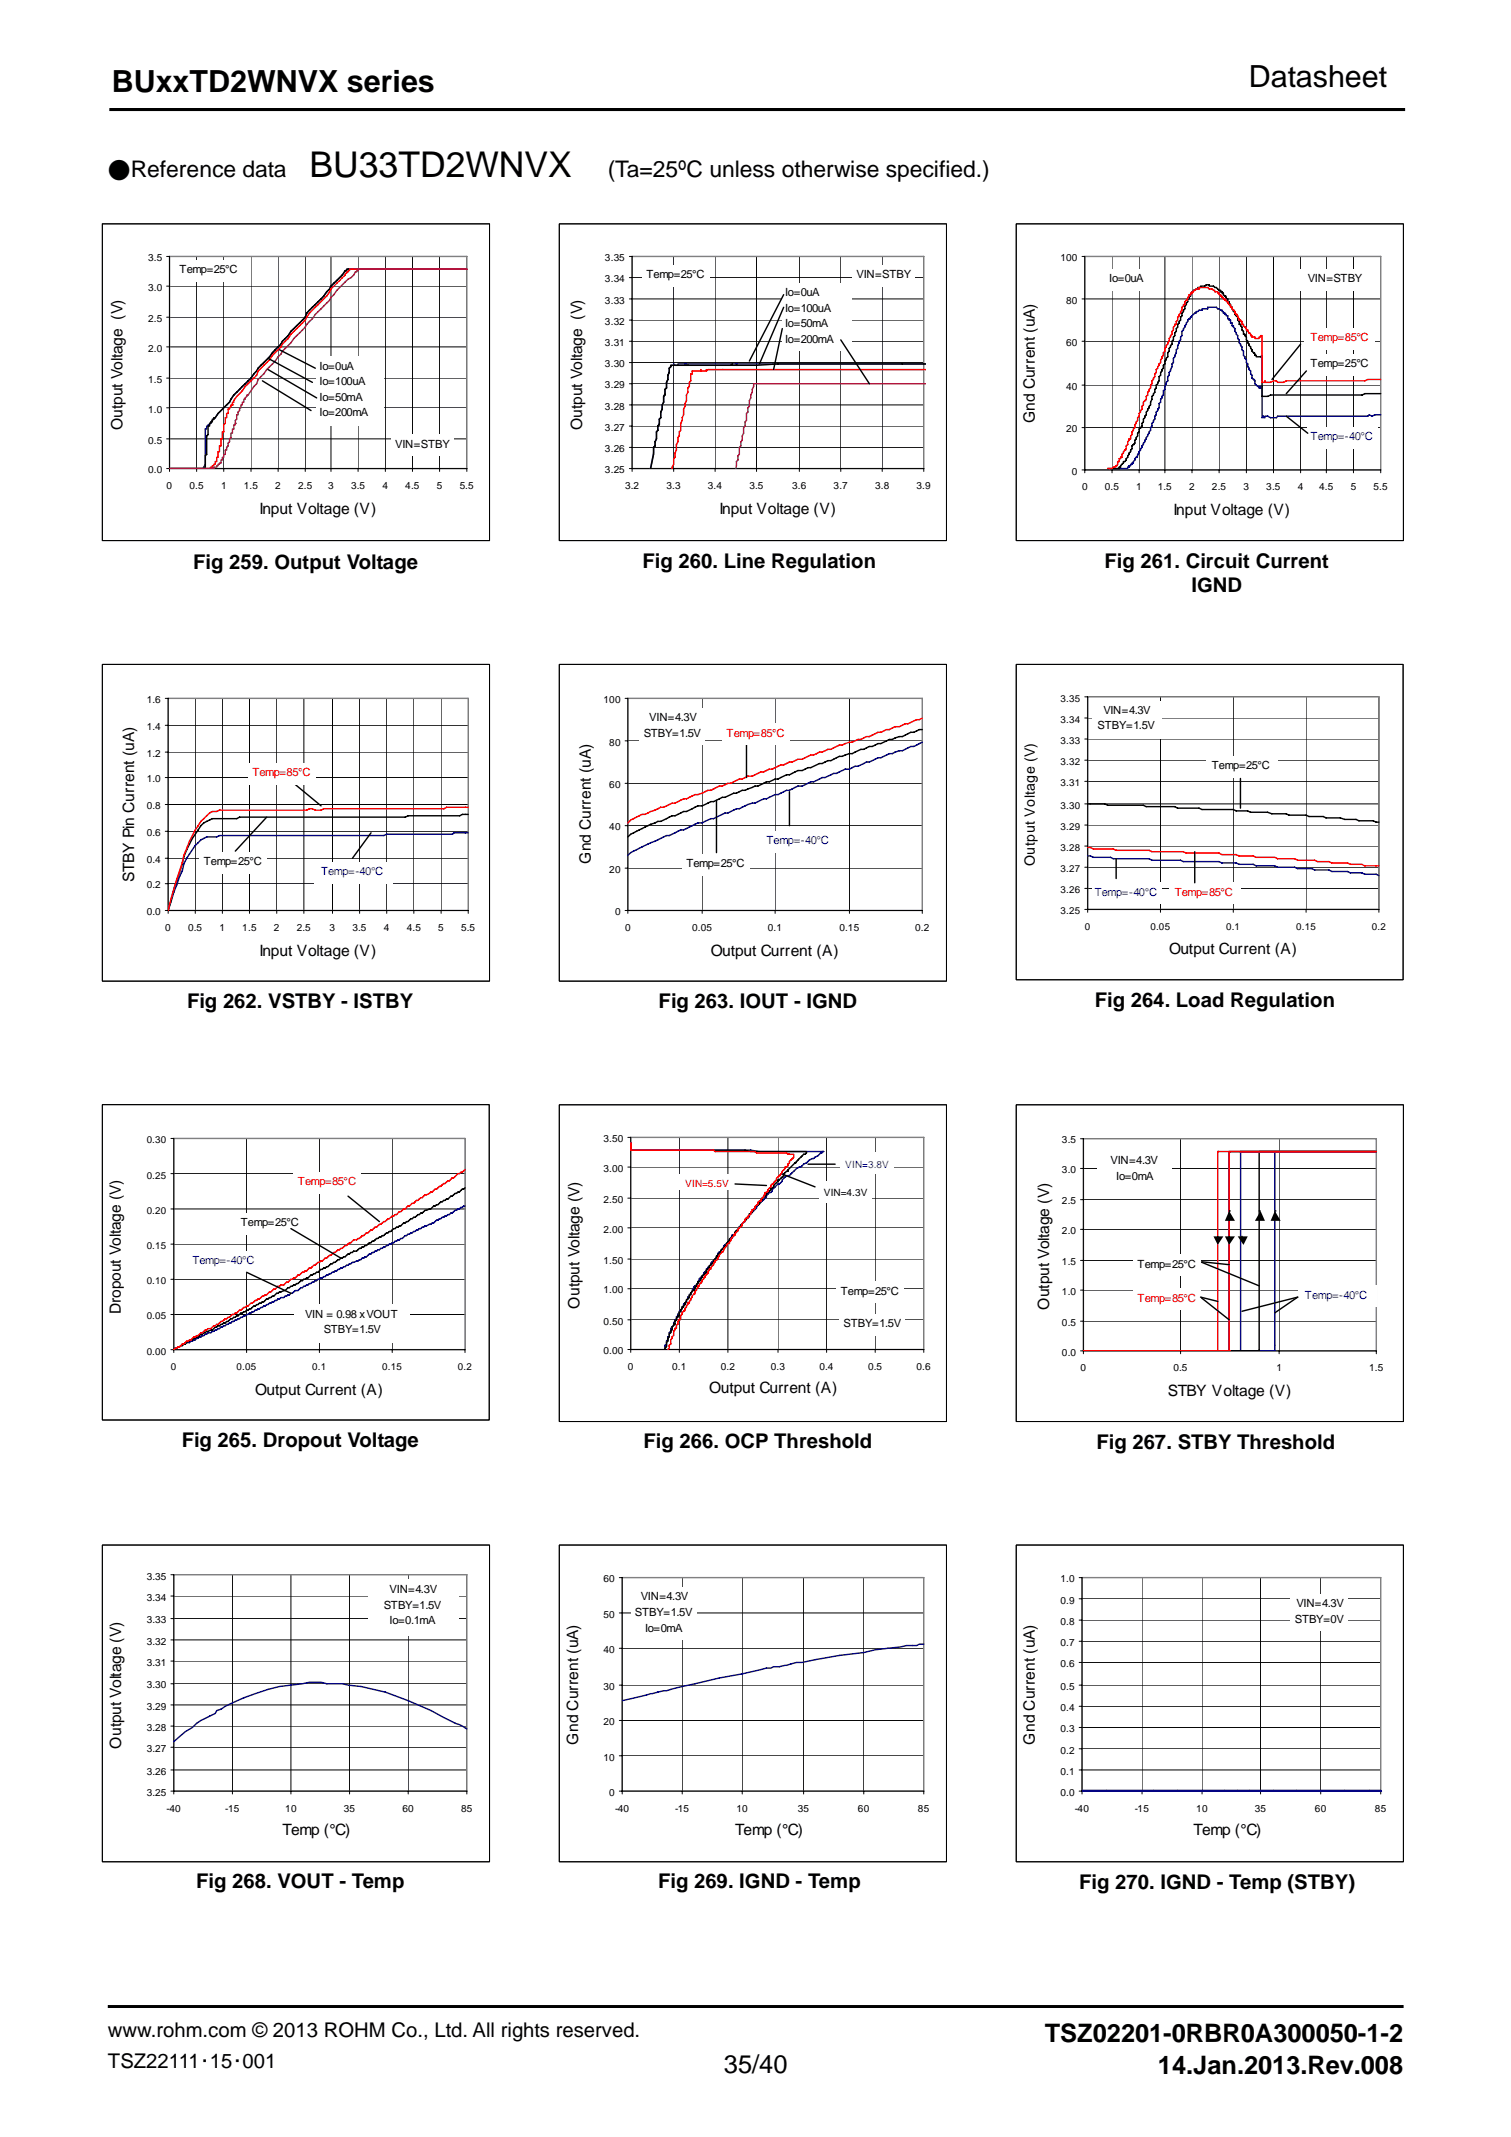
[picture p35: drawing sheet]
<svg xmlns="http://www.w3.org/2000/svg" width="210mm" height="297mm" viewBox="0 0 210 297" stroke-linecap="round" stroke-linejoin="round" font-family="sans-serif">
<defs><g id="words">
<text font-size="4.9" x="43" y="24.6">BU33TD2WNVX</text>
<g font-size="4.2">
<text x="15.5" y="12.8">BUxxTD2WNVX series</text>
<text x="173.6" y="12.1">Datasheet</text>
</g>
<g font-size="3.5">
<text x="145.2" y="283.9">TSZ02201-0RBR0A300050-1-2</text>
<text x="100.6" y="288.1">35/40</text>
<text x="160.9" y="288.2">14.Jan.2013.Rev.008</text>
</g>
<g font-size="3.2">
<text x="15" y="24.6">●Reference data</text>
<text x="84.5" y="24.6">(Ta=25ºC unless otherwise specified.)</text>
</g>
<g font-size="2.8">
<text x="26.9" y="79.1">Fig 259. Output Voltage</text>
<text x="89.3" y="79">Fig 260. Line Regulation</text>
<text x="153.5" y="79">Fig 261. Circuit Current</text>
<text x="165.6" y="82.3">IGND</text>
<text x="26" y="140.1">Fig 262. VSTBY - ISTBY</text>
<text x="91.5" y="140.1">Fig 263. IOUT - IGND</text>
<text x="152.1" y="140">Fig 264. Load Regulation</text>
<text x="25.2" y="201.2">Fig 265. Dropout Voltage</text>
<text x="89.4" y="201.3">Fig 266. OCP Threshold</text>
<text x="152.4" y="201.4">Fig 267. STBY Threshold</text>
<text x="27.3" y="262.5">Fig 268. VOUT - Temp</text>
<text x="91.5" y="262.5">Fig 269. IGND - Temp</text>
<text x="150" y="262.6">Fig 270. IGND - Temp (STBY)</text>
<text x="15" y="283.1">www.rohm.com © 2013 ROHM Co., Ltd. All rights reserved.</text>
<text x="15" y="287.5">TSZ22111･15･001</text>
</g>
<g font-size="2.2">
<text x="17" y="59.8" transform="rotate(-90 17 59.8)">Output Voltage (V)</text>
<text x="80.9" y="59.8" transform="rotate(-90 80.9 59.8)">Output Voltage (V)</text>
<text x="143.8" y="58.8" transform="rotate(-90 143.8 58.8)">Gnd Current (uA)</text>
<text x="36.1" y="71.4">Input Voltage (V)</text>
<text x="100" y="71.4">Input Voltage (V)</text>
<text x="163.1" y="71.6">Input Voltage (V)</text>
<text x="18.6" y="122.6" transform="rotate(-90 18.6 122.6)">STBY Pin Current (uA)</text>
<text x="82.1" y="120.1" transform="rotate(-90 82.1 120.1)">Gnd Current (uA)</text>
<text x="36.1" y="132.8">Input Voltage (V)</text>
<text x="98.8" y="132.8">Output Current (A)</text>
<text x="162.5" y="132.7">Output Current (A)</text>
<text x="16.8" y="182.7" transform="rotate(-90 16.8 182.7)">Dropout Voltage (V)</text>
<text x="80.5" y="181.9" transform="rotate(-90 80.5 181.9)">Output Voltage (V)</text>
<text x="145.8" y="182.1" transform="rotate(-90 145.8 182.1)">Output Voltage (V)</text>
<text x="35.5" y="193.9">Output Current (A)</text>
<text x="98.6" y="193.7">Output Current (A)</text>
<text x="162.3" y="194.1">STBY Voltage (V)</text>
<text x="16.8" y="243.1" transform="rotate(-90 16.8 243.1)">Output Voltage (V)</text>
<text x="80.3" y="242.5" transform="rotate(-90 80.3 242.5)">Gnd Current (uA)</text>
<text x="143.8" y="242.5" transform="rotate(-90 143.8 242.5)">Gnd Current (uA)</text>
<text x="39.2" y="255">Temp (°C)</text>
<text x="102.2" y="255">Temp (°C)</text>
<text x="165.8" y="255">Temp (°C)</text>
</g>
<text font-size="2" x="143.8" y="120.4" transform="rotate(-90 143.8 120.4)">Output Voltage (V)</text>
<g font-size="1.6">
<text x="25" y="38">Temp=25°C</text>
<text x="89.8" y="38.6">Temp=25°C</text>
<text x="109.1" y="41.2">Io=0uA</text>
<text x="119" y="38.6">VIN=STBY</text>
<text x="154.1" y="39.2">Io=0uA</text>
<text x="181.7" y="39.2">VIN=STBY</text>
<text x="109.1" y="43.3">Io=100uA</text>
<text x="109.1" y="45.5">Io=50mA</text>
<text x="109.1" y="47.7">Io=200mA</text>
<text x="44.4" y="51.4">Io=0uA</text>
<text x="44.4" y="53.6">Io=100uA</text>
<text x="182.1" y="51">Temp=25°C</text>
<text x="44.4" y="55.7">Io=50mA</text>
<text x="44.4" y="57.9">Io=200mA</text>
<text x="54.9" y="62.2">VIN=STBY</text>
<text x="90.2" y="100.2">VIN=4.3V</text>
<text x="152.5" y="101.4">STBY=1.5V</text>
<text x="153.3" y="99.2">VIN=4.3V</text>
<text x="89.4" y="102.4">STBY=1.5V</text>
<text x="168.4" y="106.9">Temp=25°C</text>
<text x="28.3" y="120.3">Temp=25°C</text>
<text x="95.4" y="120.5">Temp=25°C</text>
<text x="154.3" y="161.8">VIN=4.3V</text>
<text x="155.1" y="164">Io=0mA</text>
<text x="33.5" y="170.4">Temp=25°C</text>
<text x="116.8" y="179.9">Temp=25°C</text>
<text x="158.1" y="176.2">Temp=25°C</text>
<text x="42.4" y="183.1">VIN = 0.98 x VOUT</text>
<text x="45" y="185.3">STBY=1.5V</text>
<text x="117.2" y="184.4">STBY=1.5V</text>
<text x="54.1" y="221.5">VIN=4.3V</text>
<text x="53.3" y="223.6">STBY=1.5V</text>
<text x="54.1" y="225.8">Io=0.1mA</text>
<text x="88.2" y="224.6">STBY=1.5V</text>
<text x="89" y="222.5">VIN=4.3V</text>
<text x="89.6" y="226.8">Io=0mA</text>
<text x="180" y="225.6">STBY=0V</text>
<text x="180.1" y="223.4">VIN=4.3V</text>
</g>
<g font-size="1.6" fill="#f00">
<text x="182.1" y="47.5">Temp=85°C</text>
<text x="35.1" y="107.9">Temp=85°C</text>
<text x="101" y="102.4">Temp=85°C</text>
<text x="163.3" y="124.5">Temp=85°C</text>
<text x="41.4" y="164.7">Temp=85°C</text>
<text x="158.1" y="180.9">Temp=85°C</text>
</g>
<g font-size="1.6" fill="#00f">
<text x="182.1" y="61.2">Temp=-40°C</text>
<text x="106.5" y="117.3">Temp=-40°C</text>
<text x="44.6" y="121.7">Temp=-40°C</text>
<text x="152.1" y="124.5">Temp=-40°C</text>
<text x="26.7" y="175.7">Temp=-40°C</text>
<text x="181.3" y="180.5">Temp=-40°C</text>
</g>
<g font-size="1.4">
<text x="20.6" y="40.4">3.0</text>
<text x="20.6" y="36.3">3.5</text>
<text x="84.1" y="39.2">3.34</text>
<text x="84.1" y="36.3">3.35</text>
<text x="147.4" y="36.3">100</text>
<text x="20.6" y="44.8">2.5</text>
<text x="84.1" y="45.1">3.32</text>
<text x="84.1" y="42.2">3.33</text>
<text x="148.2" y="42.2">80</text>
<text x="20.6" y="53.2">1.5</text>
<text x="20.6" y="48.9">2.0</text>
<text x="84.1" y="54">3.29</text>
<text x="84.1" y="51.1">3.30</text>
<text x="84.1" y="48.1">3.31</text>
<text x="148.2" y="48.1">60</text>
<text x="20.6" y="57.3">1.0</text>
<text x="84.1" y="59.9">3.27</text>
<text x="84.1" y="56.9">3.28</text>
<text x="148.2" y="54.2">40</text>
<text x="20.6" y="65.8">0.0</text>
<text x="20.6" y="61.7">0.5</text>
<text x="84.1" y="65.8">3.25</text>
<text x="84.1" y="62.8">3.26</text>
<text x="148.2" y="60.1">20</text>
<text x="149" y="66">0</text>
<text x="23.2" y="67.9">0</text>
<text x="26.3" y="67.9">0.5</text>
<text x="30.7" y="67.9">1</text>
<text x="33.9" y="67.9">1.5</text>
<text x="38.2" y="67.9">2</text>
<text x="41.4" y="67.9">2.5</text>
<text x="45.6" y="67.9">3</text>
<text x="48.8" y="67.9">3.5</text>
<text x="53.1" y="67.9">4</text>
<text x="56.3" y="67.9">4.5</text>
<text x="60.7" y="67.9">5</text>
<text x="63.9" y="67.9">5.5</text>
<text x="86.9" y="67.9">3.2</text>
<text x="92.6" y="67.9">3.3</text>
<text x="98.4" y="67.9">3.4</text>
<text x="104.1" y="67.9">3.5</text>
<text x="110.1" y="67.9">3.6</text>
<text x="115.8" y="67.9">3.7</text>
<text x="121.6" y="67.9">3.8</text>
<text x="127.4" y="67.9">3.9</text>
<text x="150.4" y="68.2">0</text>
<text x="153.5" y="68.2">0.5</text>
<text x="157.9" y="68.2">1</text>
<text x="160.9" y="68.2">1.5</text>
<text x="165.2" y="68.2">2</text>
<text x="168.4" y="68.2">2.5</text>
<text x="172.8" y="68.2">3</text>
<text x="176" y="68.2">3.5</text>
<text x="180.3" y="68.2">4</text>
<text x="183.3" y="68.2">4.5</text>
<text x="187.7" y="68.2">5</text>
<text x="190.9" y="68.2">5.5</text>
<text x="20.4" y="101.5">1.4</text>
<text x="20.4" y="97.7">1.6</text>
<text x="83.9" y="97.7">100</text>
<text x="147.4" y="100.5">3.34</text>
<text x="147.4" y="97.5">3.35</text>
<text x="20.4" y="105.2">1.2</text>
<text x="84.7" y="103.6">80</text>
<text x="147.4" y="106.3">3.32</text>
<text x="147.4" y="103.4">3.33</text>
<text x="20.4" y="112.5">0.8</text>
<text x="20.4" y="108.8">1.0</text>
<text x="84.7" y="109.5">60</text>
<text x="147.4" y="112.4">3.30</text>
<text x="147.4" y="109.3">3.31</text>
<text x="20.4" y="120">0.4</text>
<text x="20.4" y="116.2">0.6</text>
<text x="84.7" y="115.4">40</text>
<text x="147.4" y="118.3">3.28</text>
<text x="147.4" y="115.3">3.29</text>
<text x="20.4" y="123.5">0.2</text>
<text x="84.7" y="121.3">20</text>
<text x="147.4" y="124.1">3.26</text>
<text x="147.4" y="121.2">3.27</text>
<text x="20.4" y="127.2">0.0</text>
<text x="23" y="129.4">0</text>
<text x="26.1" y="129.4">0.5</text>
<text x="30.5" y="129.4">1</text>
<text x="33.7" y="129.4">1.5</text>
<text x="38.1" y="129.4">2</text>
<text x="41.2" y="129.4">2.5</text>
<text x="45.8" y="129.4">3</text>
<text x="49" y="129.4">3.5</text>
<text x="53.3" y="129.4">4</text>
<text x="56.5" y="129.4">4.5</text>
<text x="60.9" y="129.4">5</text>
<text x="64.1" y="129.4">5.5</text>
<text x="85.5" y="127.2">0</text>
<text x="86.9" y="129.4">0</text>
<text x="96.2" y="129.4">0.05</text>
<text x="106.7" y="129.4">0.1</text>
<text x="116.7" y="129.4">0.15</text>
<text x="127.2" y="129.4">0.2</text>
<text x="147.4" y="127.1">3.25</text>
<text x="150.7" y="129.2">0</text>
<text x="159.9" y="129.2">0.05</text>
<text x="170.4" y="129.2">0.1</text>
<text x="180.1" y="129.2">0.15</text>
<text x="190.6" y="129.2">0.2</text>
<text x="20.4" y="158.9">0.30</text>
<text x="83.9" y="158.8">3.50</text>
<text x="147.6" y="158.9">3.5</text>
<text x="20.4" y="163.8">0.25</text>
<text x="83.9" y="167.2">2.50</text>
<text x="83.9" y="162.9">3.00</text>
<text x="114.5" y="166.2">VIN=4.3V</text>
<text x="147.6" y="167.4">2.5</text>
<text x="147.6" y="163.1">3.0</text>
<text x="20.4" y="173.6">0.15</text>
<text x="20.4" y="168.7">0.20</text>
<text x="83.9" y="171.3">2.00</text>
<text x="147.6" y="171.5">2.0</text>
<text x="20.4" y="178.5">0.10</text>
<text x="83.9" y="179.8">1.00</text>
<text x="83.9" y="175.7">1.50</text>
<text x="147.6" y="180">1.0</text>
<text x="147.6" y="175.9">1.5</text>
<text x="20.4" y="183.4">0.05</text>
<text x="83.9" y="184.1">0.50</text>
<text x="147.6" y="184.3">0.5</text>
<text x="20.4" y="188.3">0.00</text>
<text x="23.7" y="190.4">0</text>
<text x="32.9" y="190.4">0.05</text>
<text x="43.4" y="190.4">0.1</text>
<text x="53.1" y="190.4">0.15</text>
<text x="63.6" y="190.4">0.2</text>
<text x="83.9" y="188.2">0.00</text>
<text x="87.2" y="190.4">0</text>
<text x="93.4" y="190.4">0.1</text>
<text x="100.2" y="190.4">0.2</text>
<text x="107.1" y="190.4">0.3</text>
<text x="113.9" y="190.4">0.4</text>
<text x="120.6" y="190.4">0.5</text>
<text x="127.4" y="190.4">0.6</text>
<text x="147.6" y="188.4">0.0</text>
<text x="150.2" y="190.6">0</text>
<text x="163.1" y="190.6">0.5</text>
<text x="177.4" y="190.6">1</text>
<text x="190.3" y="190.6">1.5</text>
<text x="20.4" y="219.6">3.35</text>
<text x="83.9" y="219.9">60</text>
<text x="147.4" y="219.9">1.0</text>
<text x="20.4" y="225.6">3.33</text>
<text x="20.4" y="222.5">3.34</text>
<text x="83.9" y="224.9">50</text>
<text x="147.4" y="225.8">0.8</text>
<text x="147.4" y="222.9">0.9</text>
<text x="20.4" y="231.5">3.31</text>
<text x="20.4" y="228.6">3.32</text>
<text x="83.9" y="229.8">40</text>
<text x="147.4" y="231.7">0.6</text>
<text x="147.4" y="228.8">0.7</text>
<text x="20.4" y="237.6">3.29</text>
<text x="20.4" y="234.7">3.30</text>
<text x="83.9" y="239.8">20</text>
<text x="83.9" y="234.9">30</text>
<text x="147.4" y="237.8">0.4</text>
<text x="147.4" y="234.9">0.5</text>
<text x="20.4" y="243.5">3.27</text>
<text x="20.4" y="240.6">3.28</text>
<text x="83.9" y="244.7">10</text>
<text x="147.4" y="243.7">0.2</text>
<text x="147.4" y="240.8">0.3</text>
<text x="20.4" y="249.6">3.25</text>
<text x="20.4" y="246.7">3.26</text>
<text x="23.2" y="251.8">-40</text>
<text x="31.3" y="251.8">-15</text>
<text x="39.6" y="251.8">10</text>
<text x="47.8" y="251.8">35</text>
<text x="55.9" y="251.8">60</text>
<text x="64.1" y="251.8">85</text>
<text x="84.7" y="249.6">0</text>
<text x="85.5" y="251.8">-40</text>
<text x="93.8" y="251.8">-15</text>
<text x="102.3" y="251.8">10</text>
<text x="110.9" y="251.8">35</text>
<text x="119.2" y="251.8">60</text>
<text x="127.6" y="251.8">85</text>
<text x="147.4" y="249.6">0.0</text>
<text x="147.4" y="246.7">0.1</text>
<text x="149.4" y="251.8">-40</text>
<text x="157.7" y="251.8">-15</text>
<text x="166.2" y="251.8">10</text>
<text x="174.4" y="251.8">35</text>
<text x="182.7" y="251.8">60</text>
<text x="191.1" y="251.8">85</text>
</g>
<text font-size="1.4" fill="#f00" x="95.2" y="165">VIN=5.5V</text>
<text font-size="1.4" fill="#00f" x="117.5" y="162.3">VIN=3.8V</text>
</g></defs>
<path d="M15.1 278.9h179.9" fill="none" stroke="#000" stroke-width=".28"/>
<path d="M15.3 15.1h179.9v.3h-179.9zM15 278.8h180v.2h-180z" fill="none" stroke="#000" stroke-width=".14"/>
<path d="M15.3 15.2h179.9" fill="none" stroke="#000" stroke-width=".3"/>
<path d="M14.2 31.1h53.8v44h-53.8z" fill="#fff"/>
<path d="M14.2 31.1h53.8v44h-53.8z" fill="none" stroke="#000" stroke-width=".14"/>
<path d="M23.6 35.6h41.3v29.5h-41.3z" fill="#fff"/>
<g fill="none" stroke="#000" stroke-width=".14">
<path d="M14.2 31.1h53.8v44h-53.8zM23.2 39.8h41.7M23.2 35.6h41.7v29.9M23.6 35.6v29.9M27.3 35.6v29.9M31.1 35.6v29.9M34.9 35.6v29.9M38.7 35.6v29.9M42.4 35.6v29.9M46 35.6v29.9M49.8 35.6v29.9M53.6 35.6v29.9"/>
<path d="M57.3 35.6v29.9M61.1 35.6v29.9M23.2 56.7h41.7M23.2 52.6h41.7M23.2 48.2h41.7M23.2 44.1h41.7M23.2 61h41.7M23.2 65.1h41.7"/>
</g>
<path d="M23.6 35.6h41.3v29.5h-41.3z" fill="none" stroke="#808080" stroke-width=".2"/>
<path d="M48.4 37.4h-.2v.2h-.2l-.4 .6-1.6 1.6-.2 .4-.8 .9-2.4 2.4-.2 .6-2 2-.4 .6-.8 .7-.1 .4-3.2 3.4a21.2 21.2 0 0 1-3.4 3.7l-.6 1-1.6 1.6-.4 .6h-.2v.2h-.2l-.2 .5h-.2v.2h-.2v.2h-.2v.4h-.2v4.9l-.2 .6M48.4 37.4h.1M48.4 37.4h16.5M23.6 65.1h4.7M28.1 65.1h.1M28.3 65.1h.1" fill="none" stroke="#000080" stroke-width=".2"/>
<path d="M48.4 37.4h16.5M48.4 37.4h-.2v.2h-.2l-.4 .6-1.6 1.6-.2 .4-.8 .9-2.4 2.4-.2 .6-2 2-.4 .6-.8 .7-.1 .4-3.2 3.4a21.2 21.2 0 0 1-3.4 3.7l-.6 1-1.6 1.6-.4 .6h-.2v.2l-.2 .1v.3h-.2v.1h-.2v.4h-.2v1.2l-.2 .2v1.2a3.8 3.8 0 0 1-.2 1.8v1.3l-.2 .2M48.4 37.4h.1M23.6 65.1h4.7M28.1 65.1h.1M28.3 65.1h.1" fill="none" stroke="#000" stroke-width=".2"/>
<path d="M49 37.4h-.4v.2h-.2v.2h-.2v.2h-.2v.2l-1.2 1.2a4.8 4.8 0 0 0-1.4 1.7l-1.6 1.6a4.8 4.8 0 0 0-1.4 1.8l-2 2-.4 .6-.8 .7-.1 .4-1.2 1.2-.4 .6-1.6 1.6-.2 .6-1.6 1.5-.4 .6-.8 .8-.4 .6v.2h-.2v.4M49 37.4h.1M49 37.4h15.9M32.3 56.3h-.2l-.2 .6h-.2v.6h-.2v.6h-.2v.2a.84 .84 0 0 1-.2 .7v1h-.2v1h-.2v1h-.2v.8h-.2v.8h-.2v.6h-.2v.3h-.2v.2h-.2v.2h-.2l-.2 .2M32.3 56.3h.1M23.6 65.1h5.5M28.1 65.1h.1M28.3 65.1h.1M28.5 65.1h.1M28.7 65.1h.1M28.9 65.1h.1M29.1 65.1h.1" fill="none" stroke="#f00" stroke-width=".2"/>
<g fill="none" stroke="#800080" stroke-width=".2">
<path d="M49.8 37.4v.2h-.2v.2h-.2l-.2 .4-.4 .4-.4 .2-1.6 1.6a19.8 19.8 0 0 1-3 3.3l-.4 .6-.8 .8-.2 .4-3.2 3.3-.1 .4-.9 1-2.3 2.5-.2 .6-.4 .4-.8 1.2h-.2l-.2 .6h-.2v.4h-.2v.4h-.2v.4h-.2v.4l-.2 .2v.4h-.2v.6l-.2 .1v.4M49.8 37.4h.1M49.8 37.4h15.1M32.7 58.8v.2h-.2v.6h-.2v.6h-.2v.6l-.2 .2v.4l-.2 .2v.4l-.2 .2v.4h-.2v.6h-.2v.4h-.2v.3h-.2v.4h-.2v.2h-.2v.2h-.2v.2h-.4v.2h-6.1M32.7 58.8h.1M28.1 65.1h.1M28.3 65.1h.1M28.5 65.1h.1M28.7 65.1h.1M28.9 65.1h.1M29.1 65.1h.1M29.3 65.1h.1"/>
<path d="M29.5 65.1h.1"/>
</g>
<g fill="#fff">
<path d="M24.3 36.2h9.4v3h-9.4z"/>
<path d="M44 49.6h9.3v9.6h-9.3z"/>
<path d="M54.3 60.4h8.8v3h-8.8z"/>
</g>
<path d="M36.5 52.9l6.7 4.2M37.3 51.4l6.7 3.9M37.3 49.8l6.1 3.3M38.8 48.6l5 2.6" fill="none" stroke="#000" stroke-width=".2"/>
<path d="M77.7 31.1h53.8v44h-53.8z" fill="#fff"/>
<path d="M77.7 31.1h53.8v44h-53.8z" fill="none" stroke="#000" stroke-width=".14"/>
<path d="M87.8 35.6h40.6v29.5h-40.6z" fill="#fff"/>
<g fill="none" stroke="#000" stroke-width=".14">
<path d="M77.7 31.1h53.8v44h-53.8zM87.5 38.6h40.9M87.5 35.6h40.9v29.9M87.8 35.6v29.9M93.6 35.6v29.9M99.4 35.6v29.9M105.1 35.6v29.9M111.1 35.6v29.9M116.8 35.6v29.9M122.6 35.6v29.9M87.5 59.2h40.9M87.5 56.3h40.9"/>
<path d="M87.5 53.3h40.9M87.5 50.4h40.9M87.5 47.4h40.9M87.5 44.5h40.9M87.5 41.6h40.9M87.5 62.2h40.9M87.5 65.1h40.9"/>
</g>
<path d="M87.8 35.6h40.6v29.5h-40.6z" fill="none" stroke="#808080" stroke-width=".2"/>
<path d="M95.2 50.6h-1v.2h-.4l-.2-.2v.2h-.4v.2l-.2 .2v.6l-.2 .4v.5l-.2 .4v.8l-.2 .2v.6l-.2 .4v.8l-.2 .4v.6a1.79 1.79 0 0 0-.2 1.2l-.2 .2v.5l-.2 .4v.6l-.2 .2v1l-.2 .4v.6a1.09 1.09 0 0 0-.2 1l-.4 2.2M95.2 50.6v.2M95.2 50.6h.2M95.4 50.6v.2zM95.4 50.6l.2 .2v-.2h6.7M102.3 50.6h.1M128.6 50.6h-26.3" fill="none" stroke="#000080" stroke-width=".2"/>
<path d="M98.2 51.6h-.8v-.2v.2h-1.2v.4h-.2v.9l-.2 .2v.6l-.2 .2v.6l-.2 .4v.8l-.2 .4v.4a1.79 1.79 0 0 0-.2 1.2l-.2 .4v.3l-.2 .4v1l-.2 .2v.6l-.2 .2v.6l-.2 .4v.8l-.2 .4v.6l-.2 .2v.7l-.2 .4v.3M98.2 51.4v.2zM100.4 51.4h-2l-.2 .2M100.4 51.4h.1M100.4 51.4h28.2" fill="none" stroke="#f00" stroke-width=".2"/>
<path d="M128.6 53.3h-23.9l-.2 1.2-.2 .4v.4l-.2 .4v.8l-.2 .2v.6l-.2 .2v.9l-.2 .3v.5a1.09 1.09 0 0 0-.2 1l-.2 .4v.6l-.1 .2v.6l-.3 .2v1l-.1 .2v.5l-.3 .3-.1 1" fill="none" stroke="#800080" stroke-width=".2"/>
<path d="M102.3 50.8h-.6v-.2l-.1 .2h-8.4v.2l-.2 .2v.6l-.2 .4v.5l-.2 .4v.8l-.2 .2v.8l-.2 .2v.8l-.2 .4v.6a1.79 1.79 0 0 0-.2 1.2l-.2 .2v.7l-.2 .2v.6l-.2 .2v1l-.2 .4v.6l-.2 .2v1l-.4 2M102.3 50.8h.1M128.6 50.6h-20.5l-3 .2h-2.8" fill="none" stroke="#000" stroke-width=".2"/>
<g fill="#fff">
<path d="M89.2 36.8h9.4v3h-9.4z"/>
<path d="M108.7 39.4h9.7v9.4h-9.7z"/>
<path d="M118.4 36.8h8.8v3h-8.8z"/>
</g>
<path d="M108.7 45.7l-1.2 5.7M108.9 42.7l-3.4 7.9M108.9 41l-4.8 9.2M116.8 47.2l4 6.1" fill="none" stroke="#000" stroke-width=".2"/>
<path d="M141.2 31.1h53.8v44h-53.8z" fill="#fff"/>
<path d="M141.2 31.1h53.8v44h-53.8z" fill="none" stroke="#000" stroke-width=".14"/>
<path d="M150.7 35.6h41.2v29.7h-41.2z" fill="#fff"/>
<g fill="none" stroke="#000" stroke-width=".14">
<path d="M141.2 31.1h53.8v44h-53.8zM150.4 35.6h41.5v30.1M150.7 35.6v30.1M154.5 35.6v30.1M158.3 35.6v30.1M161.9 35.6v30.1M165.7 35.6v30.1M169.4 35.6v30.1M173.2 35.6v30.1M177 35.6v30.1M180.7 35.6v30.1M184.3 35.6v30.1"/>
<path d="M188.1 35.6v30.1M150.4 59.4h41.5M150.4 53.5h41.5M150.4 47.4h41.5M150.4 41.6h41.5M150.4 65.3h41.5"/>
</g>
<path d="M150.7 35.6h41.2v29.7h-41.2z" fill="none" stroke="#808080" stroke-width=".2"/>
<g fill="none" stroke="#000080" stroke-width=".2">
<path d="M165.2 44.3h.1M165.5 44.1h.1M165.7 43.9h.1M165.8 43.7l.3-.2h.1v-.2h.3l.1-.2h.4v-.2h.8v-.2h.2a1.83 1.83 0 0 1 1.6 .4h.2v.2h.2v.2h.2v.2h.2v.2h.2v.4h.2v.2h.2v.4h.2v.4h.2v.2l.2 .2v.4l.4 .6v.4l.2 .1v.4l.4 .6v.4l.2 .2v.6l.4 .6v.4l.2 .2v.4l.4 .6v.4l.2 .2v.4l.2 .1M165.8 43.7h.1M165.8 43.7l-.7 .8-.2 .6-.4 .6v.2l-.2 .2v.6l-.2 .1v.4l-.2 .2v.2l-.2 .4v.4l-.2 .2v.4l-.2 .6-.2 .2v.6l-.2 .2v.4l-.2 .6-.2 .2v.4l-.2 .1v.6l-.2 .2-.2 .6v.4l-.2 .2v.6l-.4 .6v.4l-.2 .2v.6l-.4 .6v.4l-.2 .1v.5l-.2 .1v.3l-.2 .1v.4l-.2 .2v.4l-.4 .6-.2 .6-.2 .2v.2l-.4 .6v.2l-.2 .2-.2 .6-.4 .6M174.2 52.7l.2 .2v.4l.2 .2M174.2 52.7h.1M174.6 53.5l.2 .2h.2M174.6 53.5h.1M175 53.7h.2v.2v-.2h.2v4.4l.2-.3v.3h.2v-.3h.4l.4 .3h.8l.2-.3h12.5l.2-.1 .4 .1 .4-.1h.8M175 53.7v.2z"/>
<path d="M157.9 63.6h.1M157.9 63.6l-.4 .6v.1h-.2v.2h-.2v.2h-.2v.2h-.2v.2h-2.8"/>
</g>
<path d="M158.5 59.4h.1M169.2 40.2l.2 .2h.2v.2h.2v.1h.2v.3l.2 .1M169.2 40.2h.1M169.2 40.2l-.6-.4h-.6v-.2h-.4l-.2 .2h-.6v.2h-.3v.2l-.7 .2v.2h-.1l-.2 .5h-.3v.5h-.1v.3l-.4 .6v.4l-.4 .6v.4l-.2 .2v.4l-.4 .6v.4l-.2 .2v.4l-.2 .2v.4l-.2 .1v.4l-.2 .2v.4l-.4 .6v.4l-.2 .2v.6l-.4 .6v.4l-.2 .2v.4l-.4 .6v.4l-.2 .1v.6l-.4 .6v.4l-.2 .2v.4l-.4 .6-.2 1.2-.6 1v.4l-.4 .6v.4l-.2 .1v.4l-.4 .4v.4l-.2 .2v.4l-.4 .6v.4l-.2 .2M170.2 41.1l.2 .2v.3h.2v.3h.2l.2 .6 .4 .6v.2h.2v.4l.4 .4v.4l.2 .2v.4h.2v.2l.2 .2v.4l.2 .2v.4h.2v.2l.2 .1v.4l.2 .2 .2 .6 .2 .2 .2 .6 .4 .4v.2h.2v.2h.6l.2-.2v5.7h.8l.4-.2h12.7l.4-.2h2.2M170.2 41.1h.1M171.8 43.9h.1M174.2 49h.1M155.9 64.5h.1M155.9 64.5l-.2 .2v.2h-.2v.2h-1.6M157.5 61.8h.1M157.5 61.8l-.2 .2v.4l-.4 .6-.2 .6-.2 .2v.1l-.2 .3h-.2v.1l-.2 .2" fill="none" stroke="#000" stroke-width=".2"/>
<g fill="none" stroke="#f00" stroke-width=".2">
<path d="M159.1 55.7h.1M159.1 55.7l-.2 .2v.4l-.2 .2v.4l-.4 .6v.3l-.2 .3v.3l-.4 .6v.4l-.4 .6v.4l-.2 .2v.4h-.2v.2l-.2 .2v.4l-.2 .2v.4l-.2 .2M164.9 41.7l.2-.1 .1-.6h.3v-.3h.2v-.1h.1v-.2h.3l.1-.2h.4v-.2h1.2l.2 .2h.4l.2 .2h.2v.2h.4v.1h.2v.3h.2v.1h.2v.2h.2v.3h.2v.1h.2v.2h.2v.2l.2 .2M164.9 41.7h.1M164.9 41.7l-.2 .2v.4h-.2v.2l-.2 .2v.4l-.2 .2-.2 .6-.2 .2v.4l-.2 .2v.4h-.2v.2l-.2 .2v.4l-.2 .2v.4l-.2 .2v.1l-.2 .3v.3l-.6 1v.4l-.2 .2v.4l-.4 .6v.4l-.2 .2-.2 .6-.2 .2v.4l-.2 .2v.3l-.4 .6v.4l-.2 .2v.4l-.4 .6v.4l-.2 .2v.4l-.2 .2M170.8 42.3l.2 .2v.2h.2v.2l.2 .2M170.8 42.3h.1M171.4 43.1l.2 .2v.2l.4 .4 .2 .6h.2v.2h.2v.4h.2v.2l.4 .4v.2h.2v.2l.2 .2M171.4 43.1h.1M171.8 43.7h.1M173 45.5h.1M173.6 46.3l.2 .2v.2h.2v.1h.4v.3h.6v-.3h.2v-.1h.2v6.4h.4v-.2v.2h.8l.4-.2h.4l.2 .2h.8l.4-.2h10.9a3.1 3.1 0 0 1 1.8-.2h.4"/>
<path d="M173.6 46.3h.1M155.1 64.7h.1M156.3 62.6h.1M156.3 62.6l-.4 .6v.4h-.2v.2h-.2v.4h-.2v.3l-.4 .4h-.2l-.2 .2h-.6"/>
</g>
<g fill="#fff">
<path d="M151.7 37.4h9.8v3h-9.8z"/>
<path d="M180.7 37.4h9.8v3h-9.8z"/>
<path d="M181.3 45.7h9.8v2.9h-9.8z"/>
<path d="M181.3 49.2h9.8v3h-9.8z"/>
<path d="M181.7 59.4h9.8v3h-9.8z"/>
</g>
<path d="M178.8 57.8l2.9 2.4M180.7 47.8l-3.9 4.9M181.5 51.6l-2.7 3.1" fill="none" stroke="#000" stroke-width=".2"/>
<path d="M14.2 92.4h53.8v44h-53.8z" fill="#fff"/>
<path d="M14.2 92.4h53.8v44h-53.8z" fill="none" stroke="#000" stroke-width=".14"/>
<path d="M23.4 97.1h41.7v29.5h-41.7z" fill="#fff"/>
<g fill="none" stroke="#000" stroke-width=".14">
<path d="M14.2 92.4h53.8v44h-53.8zM23 97.1h42.1v29.9M23.4 97.1v29.9M27.1 97.1v29.9M30.9 97.1v29.9M34.7 97.1v29.9M38.5 97.1v29.9M42.2 97.1v29.9M46.2 97.1v29.9M50 97.1v29.9M53.7 97.1v29.9M57.5 97.1v29.9"/>
<path d="M61.3 97.1v29.9M23 119.3h42.1M23 115.5h42.1M23 111.8h42.1M23 108.1h42.1M23 104.5h42.1M23 100.8h42.1M23 122.8h42.1M23 126.6h42.1"/>
</g>
<path d="M23.4 97.1h41.7v29.5h-41.7z" fill="none" stroke="#808080" stroke-width=".2"/>
<path d="M65.1 115.8h-2l-.2 .2h-9.2l-.4 .1h-22.8l-.4 .2h-.6a1.83 1.83 0 0 0-1.6 .4 12.2 12.2 0 0 0-2.4 3.4l-.2 1-1.1 2.9-.8 2.6" fill="none" stroke="#000080" stroke-width=".2"/>
<path d="M65.1 113.2h-.8l-.4 .2h-7.2l-.4 .2h-23l-.4 .2h-2.4a2.54 2.54 0 0 0-1.8 .4l-.4 .2a12.6 12.6 0 0 0-3 5.7l-1.1 3.5-.8 3" fill="none" stroke="#000" stroke-width=".2"/>
<path d="M65.1 112.2h-3l-.4 .2h-16.7a1.75 1.75 0 0 1-1.6 0h-.4l-.4 .2h-12.1l-.4 .2a1.26 1.26 0 0 0-1.4 .6 10.9 10.9 0 0 0-2.7 4.5l-.5 1-2.1 7.7" fill="none" stroke="#f00" stroke-width=".2"/>
<path d="M43.6 119.9h10.9v2.9h-10.9z" fill="#fff"/>
<path d="M37.1 113.6l-4.4 4.7M40.8 108.9l3.8 3.1M51.6 115.8l-2.6 3.5" fill="none" stroke="#000" stroke-width=".2"/>
<g fill="#fff">
<path d="M27.7 118.5h9.4v3h-9.4z"/>
<path d="M34.5 106.1h9.3v3h-9.3z"/>
<path d="M77.7 92.4h53.8v44h-53.8z"/>
</g>
<path d="M77.7 92.4h53.8v44h-53.8z" fill="none" stroke="#000" stroke-width=".14"/>
<path d="M87.2 97.1h41v29.5h-41z" fill="#fff"/>
<path d="M77.7 92.4h53.8v44h-53.8zM86.9 97.1h41.3v29.9M87.2 97.1v29.9M97.6 97.1v29.9M107.7 97.1v29.9M118 97.1v29.9M86.9 114.8h41.3M86.9 108.9h41.3M86.9 103h41.3M86.9 120.7h41.3M86.9 126.6h41.3" fill="none" stroke="#000" stroke-width=".14"/>
<path d="M87.2 97.1h41v29.5h-41z" fill="none" stroke="#808080" stroke-width=".2"/>
<path d="M128.2 103.2l-1.2 .6h-.4l-1.2 .6h-.4l-1 .4h-.4l-1.2 .5h-.4l-1.2 .6h-.4l-1.2 .6h-.4l-.8 .4h-.5l-1.3 .6h-.4l-1.1 .6h-.4l-1.2 .6h-.4l-1.2 .6h-.6l-1.2 .6h-.4l-1.2 .5h-.4l-1.2 .6h-.4l-1.2 .6a4.3 4.3 0 0 0-2.2 .8h-.4l-1.1 .6h-.4l-1.6 .8h-.4l-1.2 .6h-.6l-2 1h-.4l-1.6 .7h-.4l-4.5 2.2-.9 .6" fill="none" stroke="#000080" stroke-width=".2"/>
<path d="M128.2 101.4h-.4l-.8 .4h-.4l-1.2 .6h-.4l-1 .4h-.4l-1.2 .6h-.4l-.8 .4h-.4l-.8 .4h-.4l-1.2 .6h-.4l-.9 .3h-.5l-1.1 .6h-.4l-.8 .4h-.4l-1.2 .6h-.4l-.8 .4h-.6l-1.2 .6h-.4l-1.2 .6h-.4l-.8 .4h-.4l-1.2 .6h-.4l-1.4 .6h-.4l-.8 .4h-.3l-1.2 .5h-.4l-1.2 .6h-.4l-1.2 .6h-.6l-1.6 .8h-.4l-1.2 .6h-.4l-1.6 .8h-.4l-1 .4-2.7 1.4-.5 .3" fill="none" stroke="#000" stroke-width=".2"/>
<path d="M128.2 99.8l-.4 .2h-.4l-1.2 .6h-.4l-.8 .4h-.6l-.8 .4h-.4l-.8 .4h-.4l-1.2 .6h-.4l-.8 .4h-.4l-.8 .4h-.4l-.9 .4h-.5l-1.1 .6h-.4l-.8 .3h-.4l-.8 .4h-.4l-1.2 .6h-.6l-.8 .4h-.4l-.8 .4h-.4l-1.2 .6h-.4l-.8 .4h-.4l-1.2 .6h-.6l-.8 .4h-.4l-1.1 .6h-.4l-.8 .4h-.4l-1.2 .6h-.4a3.5 3.5 0 0 1-1.8 .5l-1.2 .6h-.4l-1.2 .6h-.4l-1.2 .6h-.4l-2.2 1h-.4l-1.5 .8-.5 .4" fill="none" stroke="#f00" stroke-width=".2"/>
<path d="M105.7 115.5h10.4v3h-10.4z" fill="#fff"/>
<path d="M99.6 111.2v7.3M103.7 103.4v4.7M109.7 110v4.8" fill="none" stroke="#000" stroke-width=".2"/>
<g fill="#fff">
<path d="M94.8 118.7h9.3v2.9h-9.3z"/>
<path d="M100.4 100.6h9.3v3h-9.3z"/>
<path d="M88.8 98.4h9.2v5.2h-9.2z"/>
<path d="M77.7 153.6h53.8v44h-53.8z"/>
</g>
<path d="M77.7 153.6h53.8v44h-53.8z" fill="none" stroke="#000" stroke-width=".14"/>
<path d="M87.7 158.1h40.7v29.5h-40.7z" fill="#fff"/>
<g fill="none" stroke="#000" stroke-width=".14">
<path d="M77.7 153.6h53.8v44h-53.8zM87.2 158.1h41.2v29.9M87.7 158.1v29.9M94.4 158.1v29.9M101.2 158.1v29.9M108.1 158.1v29.9M114.9 158.1v29.9M121.6 158.1v29.9M128.4 179.1h-41.2M128.4 175h-41.2M128.4 170.7h-41.2M128.4 166.5h-41.2"/>
<path d="M128.4 162.2h-41.2M87.2 187.6h41.2M128.4 183.5h-41.2"/>
</g>
<path d="M87.7 158.1h40.7v29.5h-40.7z" fill="none" stroke="#808080" stroke-width=".2"/>
<g fill="none" stroke="#000080" stroke-width=".2">
<path d="M87.7 158.9h.1M87.7 159.1h.1M87.7 159.3h.1M87.7 159.5h.1M87.7 159.7h.1M87.7 159.9h.1M87.7 159.9h14.3a16.6 16.6 0 0 1 3.9 .2h8.6h-.2v.2h-.2l-1 .7a1.44 1.44 0 0 0-1 .6l-.4 .2-.4 .4a1.63 1.63 0 0 0-1.2 .8l-.4 .4a.98 .98 0 0 0-1 .8l-.2 .2a3.6 3.6 0 0 0-1.4 1.4 .78 .78 0 0 0-.6 .5l-.6 .6h-.2v.2l-.6 .6v.2l-.2 .2h-.2v.2l-.6 .6v.2l-.2 .2h-.2l-.2 .2v.2l-.4 .4v.2l-.1 .2h-.3v.2l-.4 .4a.66 .66 0 0 1-.6 .6v.2l-.3 .4v.1l-.4 .4M87.7 158.9v1M99.2 175.2h.1M99.2 175.2l-.4 .4v.2l-.4 .4v.2h-.2v.2l-.6 .8v.1h-.2l-.2 .3v.1l-.2 .2-.2 .6h-.2l-.2 .2v.2l-.4 .6v.2h-.2v.2l-.2 .2v.2l-.4 .6M101 172.8h.1M101 172.8l-.4 .4v.2l-.4 .4v.2h-.2l-.2 .2-.2 .6-.4 .4"/>
<path d="M95.2 181.1h.1M95.2 181.1l-.2 .2v.2l-.4 .6v.2h-.2l-.2 .6-.2 .1v.5h-.2v.1l-.2 .3v.3l-.2 .2v.2h-.2v.4l-.2 .2v.6h-.2v.4l-.2 .2v.6h-.2v.6"/>
</g>
<g fill="none" stroke="#000" stroke-width=".2">
<path d="M87.7 158.9h.1M87.7 159.1h.1M87.7 159.3h.1M87.7 159.5h.1M87.7 159.7h.1M87.7 159.9h.1M87.7 159.9h14.3a6.9 6.9 0 0 1 2.5 .2h7.6v.2l-.2 .1h-.2l-1.2 1.2M87.7 158.9v1M96.4 179.3h.1M96.4 179.3l-.4 .4-.2 .6-.4 .4v.2l-.4 .6v.2h-.2v.2l-.4 .6v.4h-.2v.1l-.4 .6v.4h-.2v.2l-.2 .2v.4l-.4 .6v.4l-.2 .2v.4l-.2 .2v.6l-.2 .2v.2M98 177h.1M98 177l-.4 .4-.2 .5-.2 .2h-.2v.3l-.6 .9"/>
<path d="M98.8 175.8h.1M98.8 175.8l-.8 1.2M100.6 173.4h.1M100.6 173.4l-.8 1v.2h-.2v.2l-.8 1M102.3 171.1h.1M102.3 171.1l-.1 .2v.2l-.5 .4v.1l-.1 .3h-.2v.1l-.4 .4v.2l-.4 .4M103.3 169.9h.1M103.3 169.9l-.3 .4v.2l-.7 .6M110.5 161.6h.1M110.5 161.6l-1 1v.2a.66 .66 0 0 0-.6 .6l-.6 .6h-.2v.2l-.6 .6v.2l-.2 .2h-.2v.2l-.6 .6v.2l-.6 .3v.3l-.4 .3v.2l-.6 .4v.2l-.4 .4v.2l-.2 .2h-.2v.2l-.4 .4v.2l-.4 .4M95.6 180.5h.1"/>
</g>
<g fill="none" stroke="#f00" stroke-width=".2">
<path d="M87.7 158.9h.1M87.7 159.1h.1M87.7 159.3h.1M87.7 159.5h.1M87.7 159.7h.1M87.7 159.9h.1M87.7 159.9h11.5l.2 .2h5.5l.2 .2h4.2l.2 .1M87.7 158.9v1M96.4 179.9h.1M100.4 174h.1M100.4 174l-.4 .4v.2l-.2 .2v.2l-.2 .2h-.2l-.2 .6-.4 .4v.2h-.2l-.2 .6-.4 .4v.1h-.2v.3l-.6 .7v.2h-.2l-.2 .6-.2 .2v.2l-.4 .4v.2l-.4 .6v.2h-.2l-.4 1-.2 .2M103 170.5h.1"/>
<path d="M103 170.5l-.4 .4v.2l-.4 .4v.2h-.2v.2l-.4 .4-.2 .5h-.2l-.2 .2v.2l-.4 .4v.2l-.2 .2M108.3 163.4h.1M108.3 163.4l-.4 .4v.2l-.4 .4v.2h-.2l-.2 .2v.2l-.4 .4v.2l-.2 .2h-.2l-.2 .5-.4 .5v.1h-.2l-.2 .2v.2l-.4 .4v.2l-.2 .2h-.2v.2l-.2 .2v.2l-.4 .4v.2h-.2l-.2 .2v.2l-.4 .4v.2l-.1 .2M109.5 160.4h.8v.4l-.2 .2M109.5 160.4h.2M110.1 161h.1M110.1 161l-.4 .4v.2l-.2 .2v.2l-.2 .2h-.2v.2l-.4 .4v.2l-.4 .4M94.4 183.5h.1M95 182.3h.1M95 182.3l-.4 .6v.4l-.4 .3v.4l-.2 .2v.4h-.2v.2l-.2 .2a.84 .84 0 0 1-.2 .8v.2l-.2 .2a.84 .84 0 0 1-.2 .8v.4l-.2 .2"/>
</g>
<g fill="#fff">
<path d="M94 163.2h8.6v2.2h-8.6z"/>
<path d="M116.8 160.3h7.4v2.9h-7.4z"/>
<path d="M113.9 164.2h7.3v2.9h-7.3z"/>
<path d="M116.2 178.1h9.4v3h-9.4z"/>
</g>
<path d="M102.2 164.6l4.3 .2M108.7 163.2l4.6 1.8M112.3 161.8h3.8" fill="none" stroke="#000" stroke-width=".2"/>
<g fill="#fff">
<path d="M116.6 182.7h9.2v2.9h-9.2z"/>
<path d="M141.2 153.6h53.8v44h-53.8z"/>
</g>
<path d="M141.2 153.6h53.8v44h-53.8z" fill="none" stroke="#000" stroke-width=".14"/>
<path d="M150.6 158.3h40.7v29.5h-40.7z" fill="#fff"/>
<path d="M141.2 153.6h53.8v44h-53.8zM150.2 158.3h41.1v29.9M150.6 158.3v29.9M164.1 158.3v29.9M177.8 158.3v29.9M150.2 179.3h41.1M150.2 175.2h41.1M150.2 170.9h41.1M150.2 166.8h41.1M150.2 162.4h41.1M150.2 183.6h41.1M150.2 187.8h41.1" fill="none" stroke="#000" stroke-width=".14"/>
<path d="M150.6 158.3h40.7v29.5h-40.7z" fill="none" stroke="#808080" stroke-width=".2"/>
<path d="M150.6 187.8h26.6M172.2 187.8h.1M172.4 187.8h.1M177.2 187.8h.1M177.2 187.8v-27.7h14.1h-18.9v27.7" fill="none" stroke="#000080" stroke-width=".2"/>
<path d="M150.6 187.8h24.4v-27.7h16.3h-20.5v27.7M170.6 187.8h.1M170.8 187.8h.1" fill="none" stroke="#000" stroke-width=".2"/>
<path d="M169.2 160.1v27.7M169.2 160.1h22.1h-20.5v27.7M169.2 160.1h.1M150.6 187.8h20.2M169 187.8h.1M169.2 187.8h.1M170.6 187.8h.1M170.8 187.8h.1" fill="none" stroke="#f00" stroke-width=".2"/>
<path d="M152.5 160.1h10.4v5.3h-10.4z" fill="#fff"/>
<path d="M172.6 171.9v.4M175 168.3h.1" fill="none" stroke="#000" stroke-width=".2"/>
<path d="M172 171.9h1.4l-.6 1.1zM175.2 168.3l.6 1.4h-1.4z" fill="#000"/>
<path d="M180.3 178.7h11v3h-11z" fill="#fff"/>
<path d="M166.8 175.4l8.2 3.3M166.8 180.3l4 3.2M180.3 180.3l-3.1 2.2" fill="none" stroke="#000" stroke-width=".2"/>
<g fill="#fff">
<path d="M157.5 174.4h9.3v3h-9.3z"/>
<path d="M157.5 179.1h9.3v3h-9.3z"/>
</g>
<path d="M167 175.4l3.8 .4M169.2 171.9v.4M170.8 168.3h.1M170.8 171.9v.4M177.2 168.3h.1M166.8 180.3l2.4 .6M180.3 180.3l-7.7 2" fill="none" stroke="#000" stroke-width=".2"/>
<path d="M168.6 171.9h1.4l-.8 1.1zM170.2 171.9h1.4l-.8 1.1zM170.8 168.3l.8 1.4h-1.4zM177.2 168.3l.8 1.4h-1.4z" fill="#000"/>
<path d="M14.2 214.8h53.8v44h-53.8z" fill="#fff"/>
<path d="M14.2 214.8h53.8v44h-53.8z" fill="none" stroke="#000" stroke-width=".14"/>
<path d="M24.2 218.9h40.7v30.1h-40.7z" fill="#fff"/>
<g fill="none" stroke="#000" stroke-width=".14">
<path d="M14.2 214.8h53.8v44h-53.8zM23.7 218.9h41.2v30.5M24.2 218.9v30.5M32.3 218.9v30.5M40.4 218.9v30.5M48.6 218.9v30.5M56.7 218.9v30.5M23.7 239.9h41.2M64.9 237h-41.2M64.9 234h-41.2M64.9 230.9h-41.2M64.9 227.9h-41.2"/>
<path d="M64.9 225h-41.2M64.9 221.8h-41.2M23.7 246h41.2M23.7 249h41.2M64.9 242.9h-41.2"/>
</g>
<path d="M24.2 218.9h40.7v30.1h-40.7z" fill="none" stroke="#808080" stroke-width=".2"/>
<path d="M64.9 240.3l-.6-.4a22 22 0 0 1-4.4-2.1l-3.2-1.4-3.1-1.2-3.4-.8-1.8-.2-.8-.2h-2.2a6.8 6.8 0 0 0-3.4 0 26.3 26.3 0 0 0-10.7 3.2l-.6 .4-.6 .2-.2 .4-.8 .3a6.2 6.2 0 0 0-2.4 1.6l-1 .6-1.5 1.4" fill="none" stroke="#000080" stroke-width=".2"/>
<g fill="#fff">
<path d="M51.2 219.5h12.5v7.9h-12.5z"/>
<path d="M77.7 214.8h53.8v44h-53.8z"/>
</g>
<path d="M77.7 214.8h53.8v44h-53.8z" fill="none" stroke="#000" stroke-width=".14"/>
<path d="M86.5 219.3h41.9v29.7h-41.9z" fill="#fff"/>
<g fill="none" stroke="#000" stroke-width=".14">
<path d="M77.7 214.8h53.8v44h-53.8zM86.1 219.3h42.3v30.1M86.5 219.3v30.1M94.8 219.3v30.1M103.1 219.3v30.1M111.7 219.3v30.1M120 219.3v30.1M86.1 239.1h42.3M86.1 234.2h42.3M128.4 229.1h-42.3M128.4 224.2h-42.3M86.1 244.1h42.3"/>
<path d="M86.1 249h42.3"/>
</g>
<path d="M86.5 219.3h41.9v29.7h-41.9z" fill="none" stroke="#808080" stroke-width=".2"/>
<path d="M128.4 228.5h-.6l-.4 .2h-1.4l-.8 .2-3.6 .4-1.6 .4-3.4 .4-5.1 1h-.8l-2.4 .6h-.8l-.4 .2h-.6l-3.4 .8-3.1 .5-13.5 3.2" fill="none" stroke="#000080" stroke-width=".2"/>
<g fill="#fff">
<path d="M87.7 220.7h9.1v7.2h-9.1z"/>
<path d="M141.2 214.8h53.8v44h-53.8z"/>
</g>
<path d="M141.2 214.8h53.8v44h-53.8z" fill="none" stroke="#000" stroke-width=".14"/>
<path d="M150.4 219.3h41.5v29.7h-41.5z" fill="#fff"/>
<g fill="none" stroke="#000" stroke-width=".14">
<path d="M141.2 214.8h53.8v44h-53.8zM150 219.3h41.9v30.1M150.4 219.3v30.1M158.7 219.3v30.1M167 219.3v30.1M175.2 219.3v30.1M183.5 219.3v30.1M150 234.2h41.9M150 231.1h41.9M191.9 237.2h-41.9M191.9 228.1h-41.9M191.9 225.2h-41.9"/>
<path d="M191.9 222.2h-41.9M150 246h41.9M150 249h41.9M191.9 243.1h-41.9M191.9 240.1h-41.9"/>
</g>
<path d="M150.4 219.3h41.5v29.7h-41.5z" fill="none" stroke="#808080" stroke-width=".2"/>
<path d="M150.4 249h41.5" fill="none" stroke="#000080" stroke-width=".4"/>
<g fill="#fff">
<path d="M179.3 221.6h8v5.2h-8z"/>
<path d="M141.2 92.4h53.8v43.8h-53.8z"/>
</g>
<path d="M141.2 92.4h53.8v43.8h-53.8z" fill="none" stroke="#000" stroke-width=".14"/>
<path d="M151.2 96.9h40.4v29.5h-40.4z" fill="#fff"/>
<g fill="none" stroke="#000" stroke-width=".14">
<path d="M141.2 92.4h53.8v43.8h-53.8zM150.7 99.8h40.9M150.7 96.9h40.9v29.9M151.2 96.9v29.9M161.3 96.9v29.9M171.4 96.9v29.9M181.5 96.9v29.9M150.7 114.7h40.9M150.7 105.7h40.9M191.6 117.6h-40.9M191.6 111.7h-40.9M191.6 108.6h-40.9"/>
<path d="M191.6 102.7h-40.9M150.7 123.5h40.9M150.7 120.5h40.9M150.7 126.4h40.9"/>
</g>
<path d="M151.2 96.9h40.4v29.5h-40.4z" fill="none" stroke="#808080" stroke-width=".2"/>
<path d="M151.2 119h.3l.4 .2h2.4l.4 .2h5l.4 .2h3.9l.4 .2h5l.4 .2h2l.4 .1h2l.4 .3h2.5l.4 .1h2.4l.4 .2h2l.4 .2h2l.4 .2h2.2l.4 .2h1.6l.4 .2h1.5l.4 .2" fill="none" stroke="#000080" stroke-width=".2"/>
<path d="M151.2 111.7h2.3l.4 .2h5l.4 .2h4l.3 .2h3l.4 .2h4.4l.4 .2h1.6l.4 .2h2.3l.6 .2h2l.4 .2h2.4l.4 .2h2l.4 .2h2l.6 .2h1.5l.4 .2h2l.4 .2h.4" fill="none" stroke="#000" stroke-width=".2"/>
<path d="M151.2 117.8h.3l.4 .2h2.8l.4 .2h4.6l.4 .2h4.3l.4 .2h4.6l.4 .2h2l.4 .2h2l.4 .2h2.5l.4 .2h2.4l.4 .2h2.4l.4 .2h1.6l.4 .2h2.2l.4 .1h1.6l.4 .3h1.9" fill="none" stroke="#f00" stroke-width=".2"/>
<g fill="#fff">
<path d="M151.7 97.5h9.8v5.2h-9.8z"/>
<path d="M162.5 122.7h9.9v2.9h-9.9z"/>
<path d="M167.6 105.1h9.9v2.9h-9.9z"/>
<path d="M151.7 122.7h9.8v2.9h-9.8z"/>
</g>
<path d="M155.1 119.4v2.7M166 118.4v4.3M172.4 108.2v4.1" fill="none" stroke="#000" stroke-width=".2"/>
<path d="M14.2 153.6h53.8v43.8h-53.8z" fill="#fff"/>
<path d="M14.2 153.5h53.8v43.9h-53.8z" fill="none" stroke="#000" stroke-width=".14"/>
<path d="M24.2 158.2h40.4v29.4h-40.4z" fill="#fff"/>
<path d="M14.2 153.5h53.8v43.9h-53.8zM23.7 158.2h40.9v29.8M24.2 158.2v29.8M34.3 158.2v29.8M44.4 158.2v29.8M54.5 158.2v29.8M23.7 177.8h40.9M23.7 172.9h40.9M23.7 163.1h40.9M64.6 168h-40.9M23.7 182.7h40.9M23.7 187.6h40.9" fill="none" stroke="#000" stroke-width=".14"/>
<path d="M24.2 158.2h40.4v29.4h-40.4z" fill="none" stroke="#808080" stroke-width=".2"/>
<path d="M64.6 167.6l-.6 .2-.2 .2-.6 .2-.4 .4h-.1l-.3 .2-.6 .2-.1 .2h-.3l-.5 .4h-.2l-.4 .4-1.2 .4-.6 .4h-.2l-.6 .4h-.2l-.6 .4-.6 .1-.4 .4h-.2l-.2 .2-.6 .2-.2 .2h-.2l-.2 .2h-.2l-.2 .2-.6 .2-.2 .2h-.2l-.2 .2h-.2l-.2 .2-.6 .2-.8 .6-.6 .2-.2 .2-1.1 .4-.6 .4h-.2l-.2 .2h-.2l-.2 .2-.6 .1-.2 .3h-.2l-.2 .1h-.2l-.2 .2-.6 .2-.2 .2h-.2l-.2 .2h-.2l-.2 .2-.6 .2-.2 .2h-.2l-.2 .2h-.2l-1 .6h-.2a.62 .62 0 0 1-.8 .4l-.8 .6-.6 .2-.2 .2h-.4l-.2 .2h-.2l-.2 .2h-.2l-.9 .5h-.3l-.1 .2h-.3l-.9 .6h-.2l-.2 .2h-.2l-.2 .2-1 .4-.2 .2h-.2l-.2 .2-1 .4-.2 .2h-.2l-.2 .2-1 .4-.2 .2h-.2l-.2 .2h-.2l-.6 .4h-.4l-.6 .4-.6 .1-1 .6h-.2l-.2 .2h-.4l-.2 .2h-.2l-.2 .2-1 .4-.1 .2" fill="none" stroke="#000080" stroke-width=".2"/>
<path d="M64.6 165.1l-.2 .2h-.2l-.4 .4-.6 .2-.4 .4h-.1l-.4 .4h-.3l-.2 .2-.5 .1-.4 .4-.6 .2-.4 .4-.8 .2-.4 .4-.6 .2-.4 .4-.6 .2-.4 .4-.6 .2-.4 .4-1 .4-.4 .4h-.2l-.2 .2h-.2l-.4 .3h-.2l-.2 .3-.6 .1-.4 .4h-.2l-.2 .2h-.2l-.4 .4-.6 .2-.2 .2h-.1l-.4 .4h-.5l-.1 .2h-.3l-.7 .6h-.2l-.6 .4h-.2l-.4 .4-.6 .2-.4 .4-.6 .2-.2 .1h-.2l-.4 .4h-.2l-.2 .2-.6 .2-.4 .4-.6 .2-.2 .2h-.2l-.4 .4h-.2l-.2 .2h-.2l-.2 .2-.6 .2-.4 .4-1.2 .4-.4 .4-.6 .2-.1 .2h-.3l-.4 .4-.9 .3-.2 .2h-.2l-.4 .4-.6 .2-.6 .4h-.2l-.4 .4h-.2l-.2 .2-.6 .2-.4 .4h-.2l-.2 .2h-.2l-.6 .4-.6 .2-.4 .4-1.2 .4-.8 .5-.6 .2-.6 .4h-.2l-.4 .4h-.2l-.2 .2-1 .4-.1 .2" fill="none" stroke="#000" stroke-width=".2"/>
<path d="M64.6 162.6l-.4 .3-.6 .2-1.2 1h-.1l-.5 .4h-.1l-.4 .4h-.2l-.4 .4h-.2l-.4 .4h-.2l-.2 .2-.6 .2-.4 .4h-.2l-.4 .4h-.2l-1 .7h-.2l-.4 .4h-.2l-.4 .4h-.2l-.4 .4-.6 .2-.4 .4h-.2l-.4 .4h-.2l-.4 .4h-.2l-1 .8h-.2l-.4 .4h-.2l-.4 .3h-.2l-.3 .4h-.3l-.1 .2h-.5l-.4 .4h-.1l-.4 .4h-.2l-.4 .4-.6 .2-1 .8h-.2l-.4 .4h-.2l-.4 .4-.6 .2-.4 .4h-.2l-.4 .4h-.2l-.4 .4-.6 .1-.4 .4h-.2l-.4 .4-.6 .2-1 .8h-.4l-.2 .2h-.2l-.4 .4h-.2l-.4 .4h-.2l-.4 .4-.6 .2-.7 .6h-.2l-1 .7-.6 .2-.4 .4h-.2l-.4 .4-.6 .2-.4 .4h-.2l-.2 .2h-.2l-1 .8-.6 .2-.4 .4h-.4l-.2 .2h-.2l-1 .8-.6 .1-.4 .4-.6 .2-1 .8-.6 .2-.1 .2" fill="none" stroke="#f00" stroke-width=".2"/>
<g fill="#fff">
<path d="M40.8 181.3h16.1v5.3h-16.1z"/>
<path d="M25.5 173.9h11.4v2.9h-11.4z"/>
<path d="M32.9 168.6h9.3v3h-9.3z"/>
<path d="M40.8 162.9h9.3v3h-9.3z"/>
</g>
<path d="M34.3 176.8l6.1 3M40.4 170.8l7 4.1M48.4 166.3l4.3 3.5" fill="none" stroke="#000" stroke-width=".2"/>
<use href="#words"/>
</svg>
